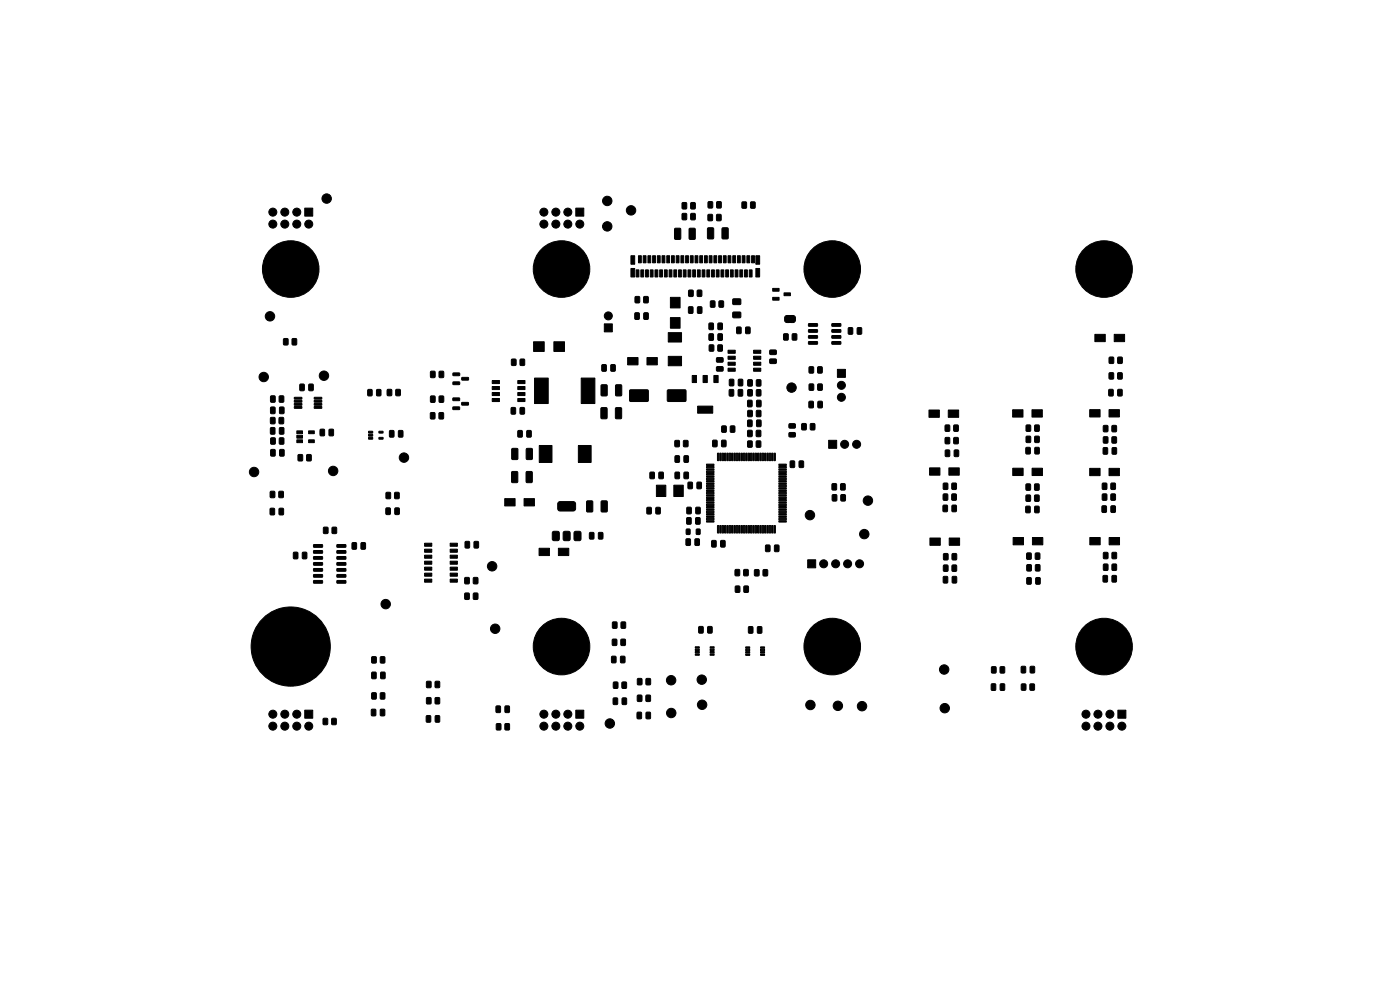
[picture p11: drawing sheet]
<svg xmlns="http://www.w3.org/2000/svg" width="297mm" height="210mm" viewBox="0 0 297 210" stroke-linecap="round" stroke-linejoin="round" font-family="sans-serif">
<path d="M167.4 66.9h.3v1.5h-.3z" fill="#000"/>
<g fill="#000" stroke="#000" stroke-width=".21">
<path d="M64.6 44.2h1.7v1.7h-1.7zM122.1 44.2h1.8v1.7h-1.8zM133.9 54.3h.8v1.8h-.8zM133.9 57h.8v1.8h-.8zM134.9 57.3h.6v1.5h-.6zM135.5 54.3h.5v1.5h-.5zM135.9 57.3h.7v1.5h-.7zM136.4 54.3h.6v1.5h-.6zM137 57.3h.5v1.5h-.5zM137.4 54.3h.6v1.5h-.6zM137.9 57.3h.6v1.5h-.6zM138.5 54.3h.5v1.5h-.5z"/>
<path d="M138.9 57.3h.6v1.5h-.6zM139.4 54.3h.7v1.5h-.7zM139.9 57.3h.6v1.5h-.6zM140.5 54.3h.5v1.5h-.5zM140.9 57.3h.7v1.5h-.7zM141.4 54.3h.6v1.5h-.6zM142 57.3h.5v1.5h-.5zM142.4 54.3h.6v1.5h-.6zM142.9 57.3h.6v1.5h-.6zM143.2 48.5l1-.1 .2 .2v1.9l-.1 .3h-1l-.2-.2zM143.4 54.3h.6v1.5h-.6zM143.9 57.3h.6v1.5h-.6z"/>
<path d="M144.4 54.3h.7v1.5h-.7zM144.7 43h.8l.2 .1v1l-.2 .2-.6 .1-.2-.2zM144.7 45.3h.8l.2 .1v1l-.2 .2-.6 .1-.2-.2zM144.9 57.3h.6v1.5h-.6zM145.5 54.3h.5v1.5h-.5zM145.9 57.3h.7v1.5h-.7zM146.2 48.5l1.1-.1 .2 .2v1.9l-.1 .3h-1l-.2-.2zM146.4 54.3h.6v1.5h-.6zM146.6 43h.7l.2 .1v1l-.1 .2-.7 .1-.2-.2zM146.6 45.3h.7l.2 .1v1l-.1 .2-.7 .1-.2-.2zM147 57.3h.5v1.5h-.5zM147.4 54.3h.6v1.5h-.6z"/>
<path d="M147.9 57.3h.7v1.5h-.7zM148.4 54.3h.6v1.5h-.6zM148.9 57.3h.6v1.5h-.6zM149.4 54.3h.7v1.5h-.7zM149.9 57.3h.6v1.5h-.6zM150.1 48.4l1.1-.1 .2 .2v1.9l-.1 .3h-1l-.2-.2zM150.2 45.5h.7l.3 .1v1l-.2 .2-.6 .1-.2-.2zM150.5 54.3h.5v1.5h-.5zM150.9 57.3h.7v1.5h-.7zM150.3 42.8h.7l.2 .1v1l-.1 .2-.7 .1-.2-.2zM151.4 54.3h.6v1.5h-.6zM152 57.3h.5v1.5h-.5z"/>
<path d="M152.1 45.5h.7l.2 .1v1l-.1 .2-.7 .1-.2-.2zM152.4 54.3h.6v1.5h-.6zM152.9 57.3h.7v1.5h-.7zM152.1 42.8h.7l.2 .1v1l-.1 .2-.6 .1-.3-.2zM153.2 48.4l1-.1 .3 .2v1.9l-.2 .3h-.9l-.2-.2zM153.4 54.3h.6v1.5h-.6zM153.9 57.3h.6v1.5h-.6zM154.4 54.3h.7v1.5h-.7zM154.9 57.3h.6v1.5h-.6zM155.5 54.3h.5v1.5h-.5zM155.9 57.3h.7v1.5h-.7zM156.4 54.3h.6v1.5h-.6z"/>
<path d="M157 57.3h.5v1.5h-.5zM157.4 54.3h.6v1.5h-.6zM157.9 57.3h.7v1.5h-.7zM157.4 42.9l.8-.1 .2 .2v1l-.2 .2h-.6l-.2-.2zM158.4 54.3h.6v1.5h-.6zM158.9 57.3h.6v1.5h-.6zM159.4 54.3h.7v1.5h-.7zM159.3 42.9l.7-.1 .2 .2v1l-.1 .2h-.7l-.2-.2zM160.3 54.3h.8v1.8h-.8zM160.3 57h.8v1.8h-.8zM60.2 71.9l.7-.1 .2 .2v1l-.1 .2h-.6l-.3-.2zM62 71.9l.7-.1 .2 .2 .1 1-.2 .2h-.6l-.2-.2z"/>
<path d="M91.4 78.8l.7-.1 .2 .2v1l-.1 .2h-.6l-.3-.1zM93.2 78.8l.7-.1 .2 .2v1l-.1 .2h-.6l-.3-.1zM96.1 79.1h1.3l.1 .5-1.3 .1zM108.5 76.2h.8l.2 .1v1l-.2 .2-.6 .1-.2-.2zM110.4 76.2h.7l.2 .1v1l-.1 .2-.7 .1-.2-.2zM113.2 72.5h2.3v2.1h-2.3zM117.5 72.5h2.2v2.1h-2.2zM127.7 77.4l.7-.1 .2 .2v1l-.1 .3h-.6l-.2-.2zM129.6 77.4l.7-.1 .2 .2v1l-.1 .3h-.6l-.2-.2zM128.2 68.7h1.7v1.7h-1.7zM133.2 75.9h2.1v1.5h-2.1zM134.7 66.4l.7-.1 .2 .2v1l-.1 .3h-.6l-.2-.2z"/>
<path d="M134.8 62.9h.7l.2 .1v1l-.1 .3h-.7l-.2-.2zM136.6 62.9h.7l.2 .1v1l-.1 .3h-.6l-.3-.2zM136.6 66.4l.7-.1 .2 .2v1l-.1 .3h-.6l-.2-.2zM137.2 75.9h2.2v1.5h-2.2zM141.8 70.6h2.8v2h-2.8zM141.8 75.6h2.8v2h-2.8zM142.2 67.4h2.1v2.2h-2.1zM142.2 63.1h2.1v2.2h-2.1zM146.1 65.1l.7-.1 .2 .2v1l-.1 .3h-.6l-.2-.2zM146.1 61.6l.7-.1 .3 .2v1l-.2 .2h-.6l-.2-.1zM148 61.6l.7-.1 .2 .2v1l-.1 .2h-.7l-.2-.1zM148 65.1l.7-.1 .2 .2v1l-.1 .3h-.6l-.2-.2z"/>
<path d="M150.4 68.6l.7-.1 .3 .2v1l-.2 .2-.6 .1-.2-.2zM150.4 70.8h.7l.3 .1v1.1l-.2 .2h-.6l-.2-.1zM150.7 63.9l.7-.1 .3 .2v1l-.2 .2h-.6l-.2-.2zM150.5 73.2l.7-.1 .2 .2v1l-.1 .2h-.6l-.3-.1zM152.3 68.6l.7-.1 .3 .2v1l-.2 .2-.6 .1-.2-.2zM152.3 70.8h.7l.3 .1v1.1l-.2 .2h-.6l-.2-.1zM152.6 63.9l.7-.1 .2 .2v1l-.1 .2h-.6l-.3-.2zM152 75.9h1.3l.1 .2v.6l-.2 .2-1.1-.1-.1-.2zM152 77.8h1.3l.1 .2v.6l-.2 .2-1.1-.1-.1-.2zM152.3 73.2l.7-.1 .3 .2v1l-.2 .2h-.6l-.2-.1zM154.5 74.3h1.5v.6h-1.5zM154.5 75.6h1.5v.6h-1.5z"/>
<path d="M154.5 76.8h1.5v.7h-1.5zM154.5 78.1h1.5v.7h-1.5zM156.3 69.4h.7l.2 .1v1.1l-.1 .2h-.6l-.2-.2zM155.5 63.4h1.5l.2 .2v.9l-.3 .1h-1.3l-.2-.2zM155.5 66.2h1.5l.2 .2v.9l-.3 .1h-1.3l-.2-.2zM158.2 69.4h.7l.2 .1v1.1l-.1 .2h-.6l-.2-.2zM159.9 78.1h1.5v.7h-1.5zM159.9 76.8h1.5v.7h-1.5zM159.9 75.6h1.5v.6h-1.5zM159.9 74.3h1.5v.6h-1.5zM163.3 74.3l1.3-.1 .1 .3v.6l-.2 .1h-1.1l-.1-.2zM163.3 76.2l1.3-.1 .1 .3v.6l-.2 .1h-1.1l-.1-.2z"/>
<path d="M163.9 61.2h1.4v.6h-1.4zM163.9 63.1h1.4v.6h-1.4zM166.3 70.8h.7l.2 .1v1l-.1 .3h-.6l-.3-.2zM166.6 67.1l.3-.2h.5v1.5h-.5l-.3-.2zM166.3 62.1h1.4v.6h-1.4zM168.1 70.8h.7l.2 .1 .1 1-.2 .3h-.6l-.2-.2zM167.7 66.9l.7 .1 .3 .2v.8l-.3 .4h-.7zM171.7 77.8h.7l.2 .1v1l-.1 .3h-.6l-.3-.2zM173.5 77.8h.7l.2 .1 .1 1-.2 .3h-.6l-.2-.2zM171.5 68.7l1.9-.1v.5l-1.8 .1zM171.5 69.9h1.9v.5l-1.8 .1zM171.5 71.2h1.9v.5l-1.8 .1z"/>
<path d="M171.5 72.5h1.9v.4l-1.8 .1zM176.5 72.5h1.8l.1 .4-1.9 .1zM176.5 71.2h1.8l.1 .5-1.9 .1zM176.5 69.9h1.8l.1 .5-1.9 .1zM176.5 68.7l1.8-.1 .1 .5-1.9 .1zM180 69.5h.7l.2 .1v1.1l-.1 .2h-.6l-.3-.1zM181.9 69.5h.7l.2 .1v1.1l-.1 .2h-.6l-.3-.1zM232.3 70.9h2.2v1.6h-2.2zM235.3 75.8l.7-.1 .3 .2v1l-.2 .2h-.6l-.2-.1zM236.4 70.9h2.2v1.6h-2.2zM237.2 75.8l.7-.1 .2 .2v1l-.1 .2h-.7l-.2-.1zM57.4 90.7h.7l.2 .1 .1 1.1-.2 .2h-.6l-.2-.1z"/>
<path d="M57.4 88.6l.7-.1 .3 .2v1l-.2 .2h-.6l-.2-.1zM57.4 86.4l.7-.1 .3 .2v1l-.2 .3h-.6l-.2-.2zM57.5 95.4l.6-.1 .3 .2v1l-.2 .3h-.6l-.2-.2zM57.4 84h.7l.3 .1v1l-.2 .2-.6 .1-.2-.2zM57.5 92.9h.7l.2 .1v1l-.1 .2-.7 .1-.2-.2zM59.2 88.6l.7-.1 .3 .2v1l-.2 .2h-.6l-.2-.1zM59.3 90.7h.7l.2 .1v1.1l-.1 .2h-.6l-.2-.1zM59.3 86.4l.7-.1 .3 .2v1l-.2 .3h-.6l-.2-.2zM59.4 95.4l.6-.1 .3 .2v1l-.2 .3h-.5l-.3-.2zM59.3 84h.7l.2 .1v1l-.1 .2-.7 .1-.2-.2zM59.3 92.9h.7l.2 .1v1l-.1 .2-.6 .1-.3-.2zM63.3 96.5l.7-.1 .2 .2v1l-.1 .2h-.7l-.2-.2z"/>
<path d="M63.6 81.5h.7l.3 .1v1.1l-.2 .2h-.6l-.2-.2zM62.5 84.3h1.5v.3l-1.5 .1zM62.5 85l1.5-.1v.3l-1.5 .1zM62.5 85.6h1.5v.3l-1.5 .1zM62.5 86.3l1.5-.1v.3l-1.5 .1zM63 91.4h1.2v.6h-1.2zM63 92.4h1.2v.6h-1.2zM63 93.3h1.2v.6h-1.2zM65.1 96.5l.7-.1 .2 .2 .1 1-.2 .2h-.6l-.3-.2zM65.5 81.5h.7l.3 .1v1.1l-.2 .2h-.6l-.2-.2zM65.5 93.3h1.2v.6h-1.2zM65.5 91.4h1.2v.6h-1.2z"/>
<path d="M67.9 91.1l.7-.1 .3 .2v1l-.2 .3h-.6l-.2-.2zM66.7 86.3l1.5-.1 .1 .3-1.6 .1zM66.7 85.6h1.5l.1 .3-1.6 .1zM66.7 85l1.5-.1 .1 .3-1.6 .1zM66.7 84.3h1.5l.1 .3-1.6 .1zM69.8 91.1l.7-.1 .3 .2v1l-.2 .3h-.6l-.2-.2zM78.1 82.7l.6-.1 .2 .1 .1 1.1-.2 .2h-.6l-.2-.2zM78.2 91.5h.8l.1 .3-.9 .1zM78.2 92.2l.8-.1 .1 .4h-.9zM78.2 92.8h.8l.1 .3-.9 .1zM79.9 82.7l.7-.1 .2 .1v1.1l-.1 .2h-.6l-.2-.2zM80.4 92.8h.8l.1 .3-.9 .1z"/>
<path d="M80.4 91.5h.8l.1 .3-.9 .1zM82.7 91.4l.6-.1 .3 .2v1l-.2 .2-.6 .1-.2-.2zM82.2 82.6h.7l.2 .1v1l-.1 .3h-.6l-.3-.2zM84.6 91.4l.6-.1 .3 .2v1l-.2 .2-.6 .1-.2-.2zM84 82.6h.7l.2 .1 .1 1-.2 .3h-.6l-.2-.2zM91.3 87.6l.7-.1 .3 .2v1l-.2 .2h-.6l-.2-.2zM91.4 84h.7l.2 .1v1l-.1 .3h-.6l-.3-.2zM93.2 87.6l.7-.1 .2 .2v1l-.1 .2h-.7l-.2-.2zM93.2 84h.7l.2 .1v1l-.1 .3h-.6l-.3-.2zM96.1 84.4h1.3l.1 .5-1.4 .1zM96.1 86.3h1.3l.1 .5-1.4 .1zM96.1 81h1.3l.1 .5-1.3 .1z"/>
<path d="M98 85.4h1.3l.1 .5h-1.4zM98 80.1h1.3l.1 .5h-1.4zM104.4 80.7h1.6v.7h-1.6zM104.4 82h1.6v.6h-1.6zM104.4 83.3h1.6v.6h-1.6zM104.4 84.5h1.6v.7h-1.6zM108.5 86.5l.6-.1 .3 .2v1l-.2 .3h-.6l-.2-.2zM109.8 84.5h1.6v.7h-1.6zM109.8 83.3h1.6v.6h-1.6zM109.8 82h1.6v.6h-1.6zM109.8 80.7h1.6v.7h-1.6zM108.6 95.2l1-.1 .3 .2v1.9l-.2 .3h-.9l-.2-.2z"/>
<path d="M109.9 91.4l.7-.1 .2 .2v1l-.1 .2-.6 .1-.3-.2zM110.4 86.5l.6-.1 .3 .2v1l-.2 .3h-.6l-.2-.2zM111.8 91.4l.7-.1 .2 .2v1l-.1 .2-.6 .1-.3-.2zM111.7 95.2l1-.1 .2 .2 .1 1.9-.2 .3h-.9l-.3-.2zM113.4 80.2h2.9v5.4h-2.9zM114.4 94.5h2.7v3.6h-2.7zM123.3 80.2h2.9v5.4h-2.9zM122.7 94.5h2.7v3.6h-2.7zM127.5 86.5h1.1l.2 .1v2l-.1 .2h-1l-.2-.1zM127.6 81.7l1-.1 .2 .2v1.9l-.1 .3h-1l-.2-.2zM130.6 86.5h1l.3 .1v2l-.2 .2h-.9l-.2-.1zM130.6 81.7l1.1-.1 .2 .2v1.9l-.1 .3h-1l-.2-.2z"/>
<path d="M133.6 82.7h3.8l.1 .2v2.1l-.2 .2h-3.6l-.2-.3zM143.2 93.5l.7-.1 .2 .2 .1 1-.2 .2h-.6l-.2-.2zM143.2 96.7h.7l.3 .1v1.1l-.2 .2h-.6l-.2-.2zM141.6 82.7h3.8l.1 .2v2.1l-.2 .2h-3.6l-.1-.3zM145 93.5l.7-.1 .3 .2v1l-.2 .2h-.6l-.2-.2zM145.1 96.7h.7l.3 .1v1.1l-.2 .2h-.6l-.2-.2zM146.8 79.7h1v1.5h-1zM148 86.2h3.2v1.5h-3.2zM149.1 79.7h1v1.5h-1zM149.9 98.5h1.5l.1 .2-1.6 .1zM149.9 99h1.5l.1 .2-1.6 .1zM149.9 99.5h1.5l.1 .2-1.6 .1z"/>
<path d="M151.2 93.4h.7l.2 .1v1.1l-.1 .2h-.6l-.2-.2zM151.4 79.7h1v1.5h-1zM152.2 96.1l.3 .1-.1 1.5h-.2zM152.7 96.1l.3 .1-.1 1.5h-.2zM153.1 93.4h.7l.2 .1v1.1l-.1 .2h-.6l-.2-.2zM153.1 90.4l.8-.1 .2 .2v1l-.2 .2h-.6l-.2-.1zM153.2 96.1l.3 .1-.1 1.5h-.2zM153.7 96.1l.3 .1-.1 1.5h-.2zM154.2 96.1l.3 .1-.1 1.5h-.2zM154.7 96.1l.3 .1-.1 1.5h-.2zM155 90.4l.7-.1 .2 .2v1l-.1 .2h-.7l-.2-.1zM155.2 96.1l.3 .1-.1 1.5h-.2z"/>
<path d="M154.7 82.7l.7-.1 .3 .2v1l-.2 .2-.6 .1-.2-.2zM155.7 96.1l.3 .1-.1 1.5h-.2zM154.8 80.5l.7-.1 .2 .2v1l-.2 .3h-.6l-.2-.2zM156.2 96.1l.3 .1-.1 1.5h-.2zM156.7 96.1l.3 .1-.1 1.5h-.2zM157.2 96.1l.3 .1-.1 1.5h-.2zM156.6 82.7l.7-.1 .3 .2v1l-.2 .2-.6 .1-.2-.2zM156.7 80.5l.7-.1 .2 .2v1l-.2 .3h-.6l-.2-.2zM157.7 96.1l.3 .1-.1 1.5h-.2zM158.2 96.1l.3 .1-.1 1.5h-.2zM158.6 91.3h.7l.3 .1v1l-.2 .2-.6 .1-.2-.2zM158.6 89.1h.7l.3 .1v1.1l-.2 .2h-.6l-.2-.1z"/>
<path d="M158.6 93.6l.7-.1 .3 .2v1l-.2 .2h-.6l-.2-.2zM158.7 82.7l.7-.1 .2 .2v1l-.1 .2h-.7l-.2-.1zM158.7 96.1l.3 .1-.1 1.5h-.2zM159.2 96.1l.3 .1-.1 1.5h-.2zM158.6 84.9h.7l.3 .1v1.1l-.2 .2h-.6l-.2-.1zM158.7 87.1l.7-.1 .2 .2v1l-.1 .2h-.7l-.2-.1zM158.7 80.6l.7-.1 .2 .2v1l-.1 .2h-.7l-.2-.1zM159.7 96.1l.3 .1-.1 1.5h-.2zM160.2 96.1l.3 .1-.1 1.5h-.2zM160.5 91.3h.7l.2 .1v1l-.1 .2-.7 .1-.2-.2zM160.5 93.6l.7-.1 .2 .2v1l-.1 .2h-.7l-.2-.2zM160.5 82.7l.7-.1 .2 .2v1l-.1 .2h-.6l-.3-.1z"/>
<path d="M160.5 89.1h.7l.3 .1v1.1l-.2 .2h-.6l-.2-.1zM160.7 96.1l.3 .1-.1 1.5h-.2zM161.2 96.1l.3 .1-.1 1.5h-.2zM160.5 87.1l.7-.1 .2 .2v1l-.1 .2h-.6l-.3-.1zM160.5 80.6l.7-.1 .2 .2v1l-.1 .2h-.6l-.3-.1zM160.5 84.9h.7l.3 .1v1.1l-.2 .2h-.6l-.2-.1zM161.7 96.1l.3 .1-.1 1.5h-.2zM162.2 96.1l.3 .1-.1 1.5h-.2zM162.7 96.1l.3 .1-.1 1.5h-.2zM163.2 96.1l.3 .1-.1 1.5h-.2zM163.7 96.1l.3 .1-.1 1.5h-.2zM164.2 96.1l.3 .1-.1 1.5h-.2z"/>
<path d="M165.2 99.5h1.6v.2l-1.5 .1zM165.2 99h1.6v.2l-1.5 .1zM165.2 98.5h1.6v.2l-1.5 .1zM167.4 91.8h1.2l.1 .2v.6l-.2 .1h-1l-.1-.2zM167.4 89.9h1.2l.1 .2v.6l-.2 .1h-1l-.1-.2zM167.7 97.8h.7l.2 .1v1.1l-.2 .2h-.5l-.3-.2zM169.6 97.8h.7l.2 .1v1.1l-.2 .2h-.5l-.3-.2zM170.1 89.9l.7-.1 .3 .2v1l-.2 .2h-.6l-.2-.1zM171.7 85.2l.6-.1 .3 .1v1.1l-.2 .2h-.6l-.2-.1zM171.7 81.5l.7-.1 .2 .2v1l-.1 .2h-.6l-.3-.1zM171.9 89.9l.7-.1 .3 .2v1l-.2 .2h-.6l-.2-.1zM173.5 81.5l.7-.1 .3 .2v1l-.2 .2h-.6l-.2-.1z"/>
<path d="M173.6 85.2l.6-.1 .3 .1v1.1l-.2 .2h-.6l-.2-.1zM175.8 93.4h1.7v1.7h-1.7zM177.6 78.4h1.7v1.7h-1.7zM197.1 87h2.2v1.5h-2.2zM197.2 99.3h2.2v1.5h-2.2zM200.6 95.5l.6-.1 .3 .2v1l-.2 .3h-.6l-.2-.2zM201.2 87h2.2v1.5h-2.2zM201.3 99.3h2.2v1.5h-2.2zM200.5 90.2l.7-.1 .3 .2v1l-.2 .2h-.6l-.2-.1zM200.5 92.8h.7l.3 .1v1l-.2 .3h-.6l-.2-.2zM202.5 95.5l.6-.1 .3 .2v1l-.2 .3h-.6l-.2-.2zM202.4 90.2l.7-.1 .2 .2v1l-.1 .2h-.7l-.2-.1z"/>
<path d="M202.4 92.8h.7l.2 .1v1l-.1 .3h-.7l-.2-.2zM214.8 86.9h2.2v1.6h-2.2zM214.9 99.3h2.2v1.6h-2.2zM217.7 94.9h.7l.2 .1v1.1l-.2 .2h-.5l-.3-.1zM217.7 90.2l.7-.1 .3 .2v1l-.2 .2h-.6l-.2-.1zM217.7 92.6l.7-.1 .3 .2v1l-.2 .2h-.6l-.2-.2zM218.9 86.9h2.2v1.6h-2.2zM219 99.3h2.1v1.6h-2.1zM219.6 94.9h.7l.2 .1v1.1l-.2 .2h-.5l-.3-.1zM219.5 90.2l.8-.1 .2 .2v1l-.2 .2h-.6l-.2-.1zM219.5 92.6l.8-.1 .2 .2v1l-.2 .2h-.6l-.2-.2zM231.2 99.4h2.2v1.5h-2.2z"/>
<path d="M231.2 86.9h2.2v1.6h-2.2zM234.1 95l.6-.1 .3 .2v1l-.2 .3h-.6l-.2-.2zM234.1 90.3l.7-.1 .2 .2 .1 1-.2 .2h-.6l-.2-.1zM234.1 92.7l.7-.1 .2 .2 .1 1-.2 .2h-.6l-.2-.1zM235.3 82.6h.6l.3 .1v1.1l-.2 .2h-.6l-.2-.1zM235.3 99.4h2.2v1.5h-2.2zM235.3 86.9h2.2v1.6h-2.2zM235.3 79.1l.7-.1 .3 .2v1l-.2 .2h-.6l-.2-.1zM235.9 90.3l.7-.1 .3 .2v1l-.2 .2h-.6l-.2-.1zM235.9 92.7l.7-.1 .3 .2v1l-.2 .2h-.6l-.2-.1zM236 95l.6-.1 .3 .2v1l-.2 .3h-.6l-.2-.2zM237.2 82.6h.6l.3 .1v1.1l-.2 .2h-.6l-.2-.1z"/>
<path d="M237.1 79.1l.8-.1 .2 .2v1l-.2 .2h-.6l-.2-.1zM57.3 107.9l.7-.1 .3 .1v1.1l-.2 .2h-.6l-.2-.1zM57.4 104.3l.7-.1 .2 .1v1l-.1 .3h-.7l-.2-.2zM59.2 104.3l.7-.1 .2 .1v1l-.1 .3h-.6l-.3-.2zM59.2 107.9l.7-.1 .3 .1v1.1l-.2 .2h-.6l-.2-.1zM62.3 117.2l.7-.1 .2 .2v1l-.1 .2-.6 .1-.3-.2zM64.2 117.2l.7-.1 .2 .2v1l-.1 .2-.6 .1-.3-.2zM66.5 115.6l1.9-.1v.5l-1.8 .1zM66.5 116.8h1.9v.5l-1.8 .1zM66.5 118.1h1.9v.5h-1.8zM66.5 119.4l1.9-.1v.5l-1.8 .1zM68.7 111.9l.7-.1 .2 .2v1l-.1 .2h-.7l-.2-.1z"/>
<path d="M70.5 111.9l.7-.1 .2 .2v1l-.1 .2h-.6l-.3-.1zM71.5 119.4l1.8-.1 .1 .5-1.9 .1zM71.5 118.1h1.8l.1 .5h-1.9zM71.5 116.8h1.8l.1 .5-1.9 .1zM71.5 115.6l1.8-.1 .1 .5-1.9 .1zM74.7 115.2l.7-.1 .2 .1 .1 1.1-.2 .2h-.6l-.2-.1zM76.6 115.2l.7-.1 .2 .1 .1 1.1-.2 .2h-.6l-.2-.1zM81.9 107.8l.7-.1 .2 .2v1l-.1 .2-.6 .1-.2-.2zM81.9 104.5l.7-.1 .3 .2v1l-.2 .2h-.6l-.2-.1zM83.8 104.5l.7-.1 .2 .2v1l-.1 .2h-.7l-.2-.1zM83.8 107.8l.7-.1 .2 .2v1l-.1 .2-.6 .1-.2-.2zM90.1 115.2h1.5v.7h-1.5z"/>
<path d="M90.1 116.5h1.5v.6h-1.5zM90.1 117.8h1.5v.6h-1.5zM90.1 119h1.5v.7h-1.5zM95.5 119h1.5v.7h-1.5zM95.5 117.8h1.5v.6h-1.5zM95.5 116.5h1.5v.6h-1.5zM95.5 115.2h1.5v.7h-1.5zM98.7 114.9l.7-.1 .2 .2v1l-.1 .3h-.6l-.2-.2zM100.6 114.9l.7-.1 .2 .2v1l-.1 .3h-.6l-.2-.2zM107.1 105.8h2.2v1.5h-2.2zM108.6 100.1l1-.1 .2 .2 .1 1.9-.2 .3h-.9l-.3-.2zM111.2 105.8h2.2v1.5h-2.2z"/>
<path d="M111.7 100.1l1-.1 .2 .2v1.9l-.1 .3h-1l-.2-.2zM114.4 116.3h2.2v1.6h-2.2zM117.2 112.9l.3-.2h.9l.2 .2 .1 1.4-.2 .3-1 .1-.3-.2zM118.5 116.3h2.2v1.6h-2.2zM118.5 106.5l.3-.1 3.1 .1 .2 .3v1.3l-.5 .3-3-.1-.3-.4v-1.1zM119.6 112.8l1-.1 .3 .2 .1 1.4-.2 .3-1 .1-.3-.2v-1.4zM121.8 112.9l.3-.2h.9l.2 .2 .1 1.4-.2 .3-1 .1-.3-.2zM124.5 106.3l1-.1 .2 .2 .1 2-.2 .2h-.9l-.3-.1zM125.1 113l.7-.1 .2 .2v1l-.1 .3h-.6l-.3-.2zM127 113l.7-.1 .2 .2v1l-.1 .3h-.6l-.3-.2zM127.6 106.3l1-.1 .2 .2v2l-.1 .2h-.9l-.3-.1zM137.3 107.7l.6-.1 .3 .2v1l-.2 .2-.6 .1-.2-.2z"/>
<path d="M137.9 100.2l.7-.1 .2 .2 .1 1-.2 .3h-.6l-.2-.2zM139.2 107.7l.6-.1 .3 .2v1l-.2 .2-.6 .1-.2-.2zM139.8 100.2l.7-.1 .2 .2v1l-.1 .3h-.6l-.2-.2zM139.3 102.9h1.9v2.4h-1.9zM143.2 100.2l.7-.1 .3 .2v1l-.2 .3h-.6l-.2-.2zM142.9 102.9h2v2.4h-2zM145.6 114.3h.6l.3 .1v1.1l-.2 .2h-.6l-.2-.1zM145.7 107.6h.7l.3 .1v1.1l-.2 .2h-.6l-.2-.1zM145.1 100.2l.7-.1 .3 .2v1l-.2 .3h-.6l-.2-.2zM145.6 112.3l.6-.1 .2 .1v.9l-.1 .2-.7-.1zM145.7 109.8h.7l.2 .1v1.1l-.1 .2h-.6l-.2-.1zM146 102.3h.7l.2 .1v1.1l-.1 .2h-.6l-.3-.2z"/>
<path d="M147.5 114.3h.7l.2 .1v1.1l-.2 .2h-.6l-.2-.1zM147.6 107.6h.7l.3 .1v1.1l-.2 .2h-.6l-.2-.1zM147.7 112.3l.6-.1 .2 .1 .1 .9-.2 .2-.7-.1zM147.6 109.8h.7l.2 .1 .1 1.1-.2 .2h-.6l-.2-.1zM147.9 102.3h.7l.2 .1v1.1l-.1 .2h-.6l-.3-.2zM149.9 100h1.5l.1 .2-1.6 .1zM149.9 100.5h1.5l.1 .2-1.6 .1zM149.9 101h1.5l.1 .2-1.6 .1zM149.9 101.5h1.5l.1 .2-1.6 .1zM149.9 102h1.5l.1 .2-1.6 .1zM149.9 102.5h1.5l.1 .2-1.6 .1zM149.9 103h1.5l.1 .2-1.6 .1z"/>
<path d="M149.9 103.5h1.5l.1 .2-1.6 .1zM149.9 104h1.5l.1 .2-1.6 .1zM149.9 104.5h1.5l.1 .2-1.6 .1zM149.9 105h1.5l.1 .2-1.6 .1zM149.9 105.5h1.5l.1 .2-1.6 .1zM149.9 106h1.5l.1 .2-1.6 .1zM149.9 106.5h1.5l.1 .2-1.6 .1zM149.9 107h1.5l.1 .2-1.6 .1zM149.9 107.5h1.5l.1 .2-1.6 .1zM149.9 108h1.5l.1 .2-1.6 .1zM149.9 108.5h1.5l.1 .2-1.6 .1zM149.9 109h1.5l.1 .2-1.6 .1z"/>
<path d="M149.9 109.5h1.5l.1 .2-1.6 .1zM149.9 110h1.5l.1 .2-1.6 .1zM149.9 110.5h1.5l.1 .2-1.6 .1zM151 114.7l.7-.1 .2 .2 .1 1-.2 .3h-.6l-.2-.2zM152.2 111.5l.3 .1-.1 1.5-.2-.1zM152.7 111.5l.3 .1-.1 1.5-.2-.1zM153.2 111.5l.3 .1-.1 1.5-.2-.1zM153.7 111.5l.3 .1-.1 1.5-.2-.1zM152.9 114.7l.7-.1 .2 .2 .1 1-.2 .3h-.6l-.2-.2zM154.2 111.5l.3 .1-.1 1.5-.2-.1zM154.7 111.5l.3 .1-.1 1.5-.2-.1zM155.2 111.5l.3 .1-.1 1.5-.2-.1z"/>
<path d="M155.7 111.5l.3 .1-.1 1.5-.2-.1zM156.2 111.5l.3 .1-.1 1.5-.2-.1zM156.7 111.5l.3 .1-.1 1.5-.2-.1zM157.2 111.5l.3 .1-.1 1.5-.2-.1zM157.7 111.5l.3 .1-.1 1.5-.2-.1zM158.2 111.5l.3 .1-.1 1.5-.2-.1zM158.7 111.5l.3 .1-.1 1.5-.2-.1zM159.2 111.5l.3 .1-.1 1.5-.2-.1zM159.7 111.5l.3 .1-.1 1.5-.2-.1zM160.2 111.5l.3 .1-.1 1.5-.2-.1zM160.7 111.5l.3 .1-.1 1.5-.2-.1zM161.2 111.5l.3 .1-.1 1.5-.2-.1z"/>
<path d="M161.7 111.5l.3 .1-.1 1.5-.2-.1zM162.2 111.5l.3 .1-.1 1.5-.2-.1zM162.7 111.5l.3 .1-.1 1.5-.2-.1zM163.2 111.5l.3 .1-.1 1.5-.2-.1zM162.4 115.7l.7-.1 .3 .1v1.1l-.2 .2h-.6l-.2-.1zM163.7 111.5l.3 .1-.1 1.5-.2-.1zM164.2 111.5l.3 .1-.1 1.5-.2-.1zM165.2 110.5h1.6v.2l-1.5 .1zM165.2 110h1.6v.2l-1.5 .1zM165.2 109.5h1.6v.2l-1.5 .1zM165.2 109h1.6v.2l-1.5 .1zM165.2 108.5h1.6v.2l-1.5 .1z"/>
<path d="M165.2 108h1.6v.2l-1.5 .1zM165.2 107.5h1.6v.2l-1.5 .1zM165.2 107h1.6v.2l-1.5 .1zM165.2 106.5h1.6v.2l-1.5 .1zM165.2 106h1.6v.2l-1.5 .1zM165.2 105.5h1.6v.2l-1.5 .1zM165.2 105h1.6v.2l-1.5 .1zM165.2 104.5h1.6v.2l-1.5 .1zM165.2 104h1.6v.2l-1.5 .1zM165.2 103.5h1.6v.2l-1.5 .1zM165.2 103h1.6v.2l-1.5 .1zM165.2 102.5h1.6v.2l-1.5 .1z"/>
<path d="M165.2 102h1.6v.2l-1.5 .1zM165.2 101.5h1.6v.2l-1.5 .1zM165.2 101h1.6v.2l-1.5 .1zM165.2 100.5h1.6v.2l-1.5 .1zM165.2 100h1.6v.2l-1.5 .1zM164.3 115.7l.7-.1 .3 .1v1.1l-.2 .2h-.6l-.2-.1zM176.5 102.6h.7l.3 .1v1l-.2 .3h-.6l-.2-.2zM176.6 105l.7-.1 .2 .2 .1 1-.2 .2h-.6l-.3-.2zM178.4 102.6h.7l.2 .1v1l-.1 .3h-.7l-.2-.2zM178.4 105l.7-.1 .3 .2v1l-.2 .2h-.6l-.2-.2zM197.3 114.1h2.2v1.6h-2.2zM200.1 107.2l.7-.1 .2 .2v1l-.1 .3h-.6l-.3-.2z"/>
<path d="M200.1 104.8h.7l.3 .1v1l-.2 .2-.6 .1-.2-.2zM200.1 102.5h.8l.2 .1v1l-.2 .2-.6 .1-.2-.2zM200.2 117.5l.7-.1 .2 .2v1l-.1 .2h-.6l-.3-.2zM201.4 114.1h2.2v1.6h-2.2zM202 104.8h.7l.2 .1v1l-.1 .2-.7 .1-.2-.2zM202 107.2l.7-.1 .2 .2v1l-.1 .3h-.6l-.3-.2zM202 102.5h.7l.2 .1v1l-.1 .2-.6 .1-.3-.2zM202 117.5l.7-.1 .3 .2v1l-.2 .2h-.6l-.2-.2zM214.9 114h2.2v1.6h-2.2zM217.6 107.4h.7l.3 .1v1.1l-.2 .2h-.6l-.2-.2zM217.7 102.7l.7-.1 .2 .2 .1 1-.2 .2h-.6l-.3-.1zM217.7 105h.7l.2 .1 .1 1-.2 .3h-.6l-.3-.2z"/>
<path d="M217.8 117.3h.7l.3 .1v1l-.2 .3h-.6l-.2-.2zM219 114h2.2v1.6h-2.2zM219.5 102.7l.7-.1 .3 .2v1l-.2 .2h-.6l-.2-.1zM219.5 107.4h.7l.3 .1v1.1l-.2 .2h-.6l-.2-.2zM219.5 105h.7l.3 .1v1l-.2 .3h-.6l-.2-.2zM219.7 117.3h.7l.2 .1v1l-.1 .3h-.7l-.2-.2zM231.2 114h2.2v1.6h-2.2zM234.1 119.7l.7-.1 .3 .2v1l-.2 .2h-.6l-.2-.1zM233.8 107.3h.7l.2 .1v1.1l-.1 .2h-.6l-.2-.1zM233.9 102.5h.7l.2 .1v1l-.1 .2-.6 .1-.3-.2zM233.9 104.8h.7l.2 .1v1l-.1 .2-.6 .1-.3-.2zM234.1 117.2h.7l.3 .1v1l-.2 .2-.6 .1-.2-.2z"/>
<path d="M235.3 114h2.2v1.6h-2.2zM235.9 119.7l.7-.1 .3 .2v1l-.2 .2h-.6l-.2-.1zM235.7 107.3h.7l.2 .1v1.1l-.1 .2h-.6l-.2-.1zM235.7 102.5h.7l.2 .1 .1 1-.2 .2-.6 .1-.2-.2zM235.7 104.8h.7l.2 .1 .1 1-.2 .2-.6 .1-.2-.2zM235.9 117.2h.7l.3 .1v1l-.2 .2-.6 .1-.2-.2zM66.5 120.6h1.9v.5l-1.8 .1zM66.5 121.9h1.9v.5h-1.8zM66.5 123.2l1.9-.1v.5l-1.8 .1zM71.5 123.2l1.8-.1 .1 .5-1.9 .1zM71.5 121.9h1.8l.1 .5h-1.9zM71.5 120.6h1.8l.1 .5-1.9 .1z"/>
<path d="M90.1 120.3h1.5v.7h-1.5zM90.1 121.6h1.5v.6h-1.5zM90.1 122.8h1.5v.7h-1.5zM95.5 122.8h1.5v.7h-1.5zM95.5 121.6h1.5v.6h-1.5zM95.5 120.3h1.5v.7h-1.5zM98.6 125.8h.7l.3 .1v1l-.2 .3h-.6l-.2-.2zM98.6 122.5h.7l.3 .1v1l-.2 .3h-.6l-.2-.2zM100.5 125.8h.7l.2 .1v1l-.1 .3h-.7l-.2-.2zM100.5 122.5h.7l.2 .1v1l-.1 .3h-.7l-.2-.2zM129.8 139.3l.7-.1 .2 .1v1.1l-.1 .2h-.6l-.3-.1zM129.9 135.6h.7l.3 .1v1l-.2 .2-.6 .1-.2-.2z"/>
<path d="M130 132l.7-.1 .2 .2v1l-.1 .2h-.7l-.2-.2zM131.7 139.3l.7-.1 .2 .1v1.1l-.1 .2h-.6l-.3-.1zM131.8 135.6h.7l.2 .1v1l-.1 .2-.7 .1-.2-.2zM131.8 132l.7-.1 .2 .2v1l-.1 .2h-.6l-.3-.2zM147.5 137.2h.8v.3h-.8zM147.5 137.7h.8v.3h-.8zM147.5 138.2h.8v.3h-.8zM147.5 138.7h.8v.3h-.8zM148.3 132.9h.6l.3 .1v1.1l-.2 .2h-.6l-.2-.1zM150.2 132.9h.7l.2 .1v1.1l-.2 .2h-.6l-.2-.1zM150.6 138.7h.9v.3h-.9zM150.6 138.2h.9v.3h-.9z"/>
<path d="M150.6 137.7h.9v.3h-.9zM150.6 137.2h.9v.3h-.9zM156 120.8h.7l.2 .1v1l-.1 .3h-.6l-.3-.2zM156 124.4l.7-.1 .3 .1v1l-.2 .3h-.6l-.2-.2zM157.8 120.8h.7l.2 .1 .1 1-.2 .3h-.6l-.2-.2zM157.9 124.4l.7-.1 .2 .1v1l-.2 .3h-.6l-.2-.2zM158.2 137.2h.8v.3h-.8zM158.2 137.7h.8v.3h-.8zM158.2 138.2h.8v.3h-.8zM158.2 138.7h.8v.3h-.8zM158.8 133l.7-.1 .2 .2v1l-.1 .2-.6 .1-.2-.2zM160.1 120.9l.7-.1 .2 .2 .1 1-.2 .2h-.6l-.3-.2z"/>
<path d="M160.7 133l.7-.1 .2 .2v1l-.1 .2-.6 .1-.2-.2zM161.9 120.9l.7-.1 .3 .2v1l-.2 .2h-.6l-.2-.2zM161.3 138.7h.9v.3h-.9zM161.3 138.2h.9v.3h-.9zM161.3 137.7h.9v.3h-.9zM161.3 137.2h.9v.3h-.9zM171.3 118.8h1.7v1.7h-1.7zM200.1 122.3h.7l.3 .1v1.1l-.2 .2h-.6l-.2-.2zM200.2 119.9l.7-.1 .2 .2v1l-.1 .2h-.6l-.3-.1zM202 119.9l.7-.1 .2 .2 .1 1-.2 .2h-.6l-.2-.1zM202 122.3h.7l.3 .1v1.1l-.2 .2h-.6l-.2-.2zM217.9 122.6l.6-.1 .3 .2v1l-.2 .2-.6 .1-.2-.2z"/>
<path d="M217.9 119.8h.7l.2 .1v1l-.1 .2-.7 .1-.2-.2zM219.7 119.8h.7l.2 .1v1l-.1 .2-.6 .1-.3-.2zM219.8 122.6l.6-.1 .3 .2v1l-.2 .2-.6 .1-.2-.2zM234 122.1h.7l.3 .1v1.1l-.2 .2h-.6l-.2-.2zM235.9 122.1h.7l.3 .1v1.1l-.2 .2h-.6l-.2-.2zM64.6 150.7h1.7v1.7h-1.7zM68.6 152.4h.7l.2 .1v1l-.1 .2-.6 .1-.3-.2zM70.4 152.4h.7l.2 .1 .1 1-.2 .2-.6 .1-.2-.2zM78.8 150.5l.7-.1 .2 .2 .1 1-.2 .3h-.6l-.2-.2zM78.9 142.6h.7l.2 .1v1.1l-.1 .2h-.6l-.3-.2zM78.9 139.3h.7l.2 .1v1l-.1 .3h-.6l-.3-.2zM78.9 147l.7-.1 .2 .2v1l-.1 .2h-.6l-.3-.1z"/>
<path d="M80.7 150.5l.7-.1 .2 .2 .1 1-.2 .3h-.6l-.2-.2zM80.7 139.3h.7l.3 .1v1l-.2 .3h-.6l-.2-.2zM80.7 147l.7-.1 .3 .2v1l-.2 .2h-.6l-.2-.1zM80.8 142.6h.7l.2 .1v1.1l-.1 .2h-.6l-.3-.2zM90.5 151.8h.7l.2 .1v1.1l-.2 .2h-.6l-.2-.1zM90.5 144.6l.7-.1 .3 .2v1l-.2 .2h-.6l-.2-.2zM90.5 148h.7l.3 .1v1l-.2 .2-.6 .1-.2-.2zM92.3 144.6l.8-.1 .2 .2v1l-.2 .2h-.6l-.2-.2zM92.3 148h.8l.2 .1v1l-.2 .2-.6 .1-.2-.2zM92.4 151.8h.7l.2 .1v1.1l-.2 .2h-.6l-.2-.1zM105.3 149.8l.6-.1 .3 .2v1l-.2 .3h-.6l-.2-.2zM105.3 153.5h.7l.3 .1v1l-.2 .3h-.6l-.2-.2z"/>
<path d="M107.2 153.5h.7l.2 .1v1l-.1 .3h-.7l-.2-.2zM107.2 149.8l.6-.1 .3 .2v1l-.2 .3h-.5l-.3-.2zM122.1 150.7h1.8v1.7h-1.8zM130.1 148.1l.7-.1 .2 .2v1l-.1 .3h-.6l-.2-.2zM130.2 144.7h.7l.2 .1v1l-.1 .2-.7 .1-.2-.2zM132 144.7h.7l.2 .1v1l-.1 .2-.6 .1-.3-.2zM132 148.1l.7-.1 .2 .2v1l-.1 .3h-.6l-.2-.2zM135.2 151.1h.7l.2 .1v1.1l-.1 .2h-.6l-.3-.2zM135.2 147.5l.7-.1 .3 .2v1l-.2 .2h-.6l-.2-.1zM135.3 144l.7-.1 .2 .2v1l-.1 .2h-.7l-.2-.2zM137.1 147.5l.7-.1 .2 .2v1l-.1 .2h-.7l-.2-.1zM137.1 144l.7-.1 .2 .2v1l-.1 .2h-.6l-.3-.2z"/>
<path d="M137.1 151.1h.7l.2 .1v1.1l-.1 .2h-.6l-.3-.2zM210.3 145.1l.7-.1 .2 .2 .1 1-.2 .3h-.6l-.2-.2zM210.4 141.5l.7-.1 .2 .2v1l-.1 .2h-.6l-.3-.2zM212.2 141.5l.7-.1 .2 .2 .1 1-.2 .2h-.6l-.2-.2zM212.2 145.1l.7-.1 .2 .2 .1 1-.2 .3h-.6l-.2-.2zM216.7 141.4l.7-.1 .2 .2v1l-.1 .3h-.6l-.3-.2zM216.7 145.1h.7l.2 .1 .1 1-.2 .2-.6 .1-.2-.2zM218.5 145.1h.7l.3 .1v1l-.2 .2-.6 .1-.2-.2zM218.6 141.4l.7-.1 .2 .2v1l-.1 .3h-.6l-.3-.2zM237.1 150.7h1.7v1.7h-1.7z"/>
<circle cx="56.6" cy="57.1" r=".55"/>
<circle cx="57.9" cy="45" r=".85"/>
<circle cx="57.9" cy="47.5" r=".85"/>
<circle cx="58.1" cy="53.4" r=".55"/>
<circle cx="60.4" cy="45" r=".85"/>
<circle cx="60.4" cy="47.5" r=".85"/>
<circle cx="61.7" cy="57.1" r="6"/>
<circle cx="61.7" cy="52" r=".55"/>
<circle cx="63" cy="45" r=".85"/>
<circle cx="63" cy="47.5" r=".85"/>
<circle cx="65" cy="53.2" r=".55"/>
<circle cx="65.5" cy="47.5" r=".85"/>
<circle cx="66.8" cy="57.1" r=".55"/>
<circle cx="69.3" cy="42.1" r="1"/>
<circle cx="114" cy="57.1" r=".55"/>
<circle cx="115.4" cy="45" r=".85"/>
<circle cx="115.4" cy="47.5" r=".85"/>
<circle cx="115.5" cy="53.4" r=".55"/>
<circle cx="117.9" cy="45" r=".85"/>
<circle cx="117.9" cy="47.5" r=".85"/>
<circle cx="119.1" cy="57.1" r="6"/>
<circle cx="119.1" cy="52" r=".55"/>
<circle cx="120.5" cy="47.5" r=".85"/>
<circle cx="120.5" cy="45" r=".85"/>
<circle cx="122.4" cy="53.2" r=".55"/>
<circle cx="123" cy="47.5" r=".85"/>
<circle cx="124.2" cy="57.1" r=".55"/>
<circle cx="128.8" cy="42.6" r="1"/>
<circle cx="128.8" cy="48" r="1"/>
<circle cx="133.9" cy="44.6" r="1"/>
<circle cx="171.4" cy="57.1" r=".55"/>
<circle cx="173" cy="53.4" r=".55"/>
<circle cx="176.6" cy="57.1" r="6"/>
<circle cx="176.6" cy="52" r=".55"/>
<circle cx="179.9" cy="53.2" r=".55"/>
<circle cx="181.6" cy="57.1" r=".55"/>
<circle cx="229.1" cy="57.1" r=".55"/>
<circle cx="230.6" cy="53.4" r=".55"/>
<circle cx="234.2" cy="57.1" r="6"/>
<circle cx="234.2" cy="52" r=".55"/>
<circle cx="237.5" cy="53.2" r=".55"/>
<circle cx="239.3" cy="57.1" r=".55"/>
<circle cx="56" cy="80" r="1"/>
<circle cx="57.3" cy="67.1" r="1"/>
<circle cx="57.8" cy="60.4" r=".55"/>
<circle cx="61.7" cy="62.2" r=".55"/>
<circle cx="65" cy="60.9" r=".55"/>
<circle cx="68.7" cy="79.7" r="1"/>
<circle cx="115.3" cy="60.4" r=".55"/>
<circle cx="119.1" cy="62.2" r=".55"/>
<circle cx="122.5" cy="60.9" r=".55"/>
<circle cx="129" cy="67" r=".85"/>
<circle cx="172.7" cy="60.4" r=".55"/>
<circle cx="176.5" cy="62.2" r=".55"/>
<circle cx="179.9" cy="60.9" r=".55"/>
<circle cx="230.4" cy="60.4" r=".55"/>
<circle cx="234.2" cy="62.2" r=".55"/>
<circle cx="237.6" cy="60.9" r=".55"/>
<circle cx="70.7" cy="99.9" r="1"/>
<circle cx="85.7" cy="97.1" r="1"/>
<circle cx="167.9" cy="82.2" r="1"/>
<circle cx="178.5" cy="81.7" r=".85"/>
<circle cx="178.5" cy="84.3" r=".85"/>
<circle cx="179.2" cy="94.2" r=".85"/>
<circle cx="181.7" cy="94.2" r=".85"/>
<circle cx="53.9" cy="100.1" r="1"/>
<circle cx="171.8" cy="109.3" r="1"/>
<circle cx="174.7" cy="119.6" r=".85"/>
<circle cx="177.3" cy="119.6" r=".85"/>
<circle cx="179.8" cy="119.6" r=".85"/>
<circle cx="182.4" cy="119.6" r=".85"/>
<circle cx="183.3" cy="113.3" r="1"/>
<circle cx="184.1" cy="106.2" r="1"/>
<circle cx="55.4" cy="137.2" r=".55"/>
<circle cx="57.2" cy="132.7" r=".55"/>
<circle cx="61.7" cy="137.2" r="8.4"/>
<circle cx="61.7" cy="130.9" r=".55"/>
<circle cx="66.1" cy="132.7" r=".55"/>
<circle cx="68" cy="137.2" r=".55"/>
<circle cx="81.8" cy="128.1" r="1"/>
<circle cx="104.4" cy="120.1" r="1"/>
<circle cx="105.1" cy="133.4" r="1"/>
<circle cx="114" cy="137.1" r=".55"/>
<circle cx="115.5" cy="133.5" r=".55"/>
<circle cx="119.1" cy="137.2" r="6"/>
<circle cx="119.1" cy="132.1" r=".55"/>
<circle cx="122.4" cy="133.3" r=".55"/>
<circle cx="124.2" cy="137.2" r=".55"/>
<circle cx="171.4" cy="137.1" r=".55"/>
<circle cx="173" cy="133.5" r=".55"/>
<circle cx="176.6" cy="137.2" r="6"/>
<circle cx="176.6" cy="132.1" r=".55"/>
<circle cx="179.9" cy="133.3" r=".55"/>
<circle cx="181.6" cy="137.2" r=".55"/>
<circle cx="229.1" cy="137.1" r=".55"/>
<circle cx="230.6" cy="133.5" r=".55"/>
<circle cx="234.2" cy="137.2" r="6"/>
<circle cx="234.2" cy="132.1" r=".55"/>
<circle cx="237.5" cy="133.3" r=".55"/>
<circle cx="239.3" cy="137.2" r=".55"/>
<circle cx="57.2" cy="141.6" r=".55"/>
<circle cx="57.9" cy="151.5" r=".85"/>
<circle cx="57.9" cy="154" r=".85"/>
<circle cx="60.4" cy="151.5" r=".85"/>
<circle cx="60.4" cy="154" r=".85"/>
<circle cx="61.7" cy="143.5" r=".55"/>
<circle cx="63" cy="151.5" r=".85"/>
<circle cx="63" cy="154" r=".85"/>
<circle cx="65.5" cy="154" r=".85"/>
<circle cx="66.1" cy="141.6" r=".55"/>
<circle cx="115.3" cy="140.5" r=".55"/>
<circle cx="115.4" cy="151.5" r=".85"/>
<circle cx="115.4" cy="154" r=".85"/>
<circle cx="117.9" cy="154" r=".85"/>
<circle cx="117.9" cy="151.5" r=".85"/>
<circle cx="119.1" cy="142.2" r=".55"/>
<circle cx="120.5" cy="151.5" r=".85"/>
<circle cx="120.5" cy="154" r=".85"/>
<circle cx="122.5" cy="141" r=".55"/>
<circle cx="123" cy="154" r=".85"/>
<circle cx="129.4" cy="153.5" r="1"/>
<circle cx="142.4" cy="144.3" r="1"/>
<circle cx="142.4" cy="151.2" r="1"/>
<circle cx="148.9" cy="144.2" r="1"/>
<circle cx="148.9" cy="149.5" r="1"/>
<circle cx="171.9" cy="149.5" r="1"/>
<circle cx="172.7" cy="140.5" r=".55"/>
<circle cx="176.5" cy="142.2" r=".55"/>
<circle cx="177.7" cy="149.7" r="1"/>
<circle cx="179.9" cy="141" r=".55"/>
<circle cx="182.9" cy="149.8" r="1"/>
<circle cx="200.3" cy="142" r="1"/>
<circle cx="200.4" cy="150.2" r="1"/>
<circle cx="230.4" cy="140.5" r=".55"/>
<circle cx="230.4" cy="151.5" r=".85"/>
<circle cx="230.4" cy="154" r=".85"/>
<circle cx="232.9" cy="154" r=".85"/>
<circle cx="232.9" cy="151.5" r=".85"/>
<circle cx="234.2" cy="142.2" r=".55"/>
<circle cx="235.5" cy="151.5" r=".85"/>
<circle cx="235.5" cy="154" r=".85"/>
<circle cx="237.6" cy="141" r=".55"/>
<circle cx="238" cy="154" r=".85"/>
</g>
</svg>
